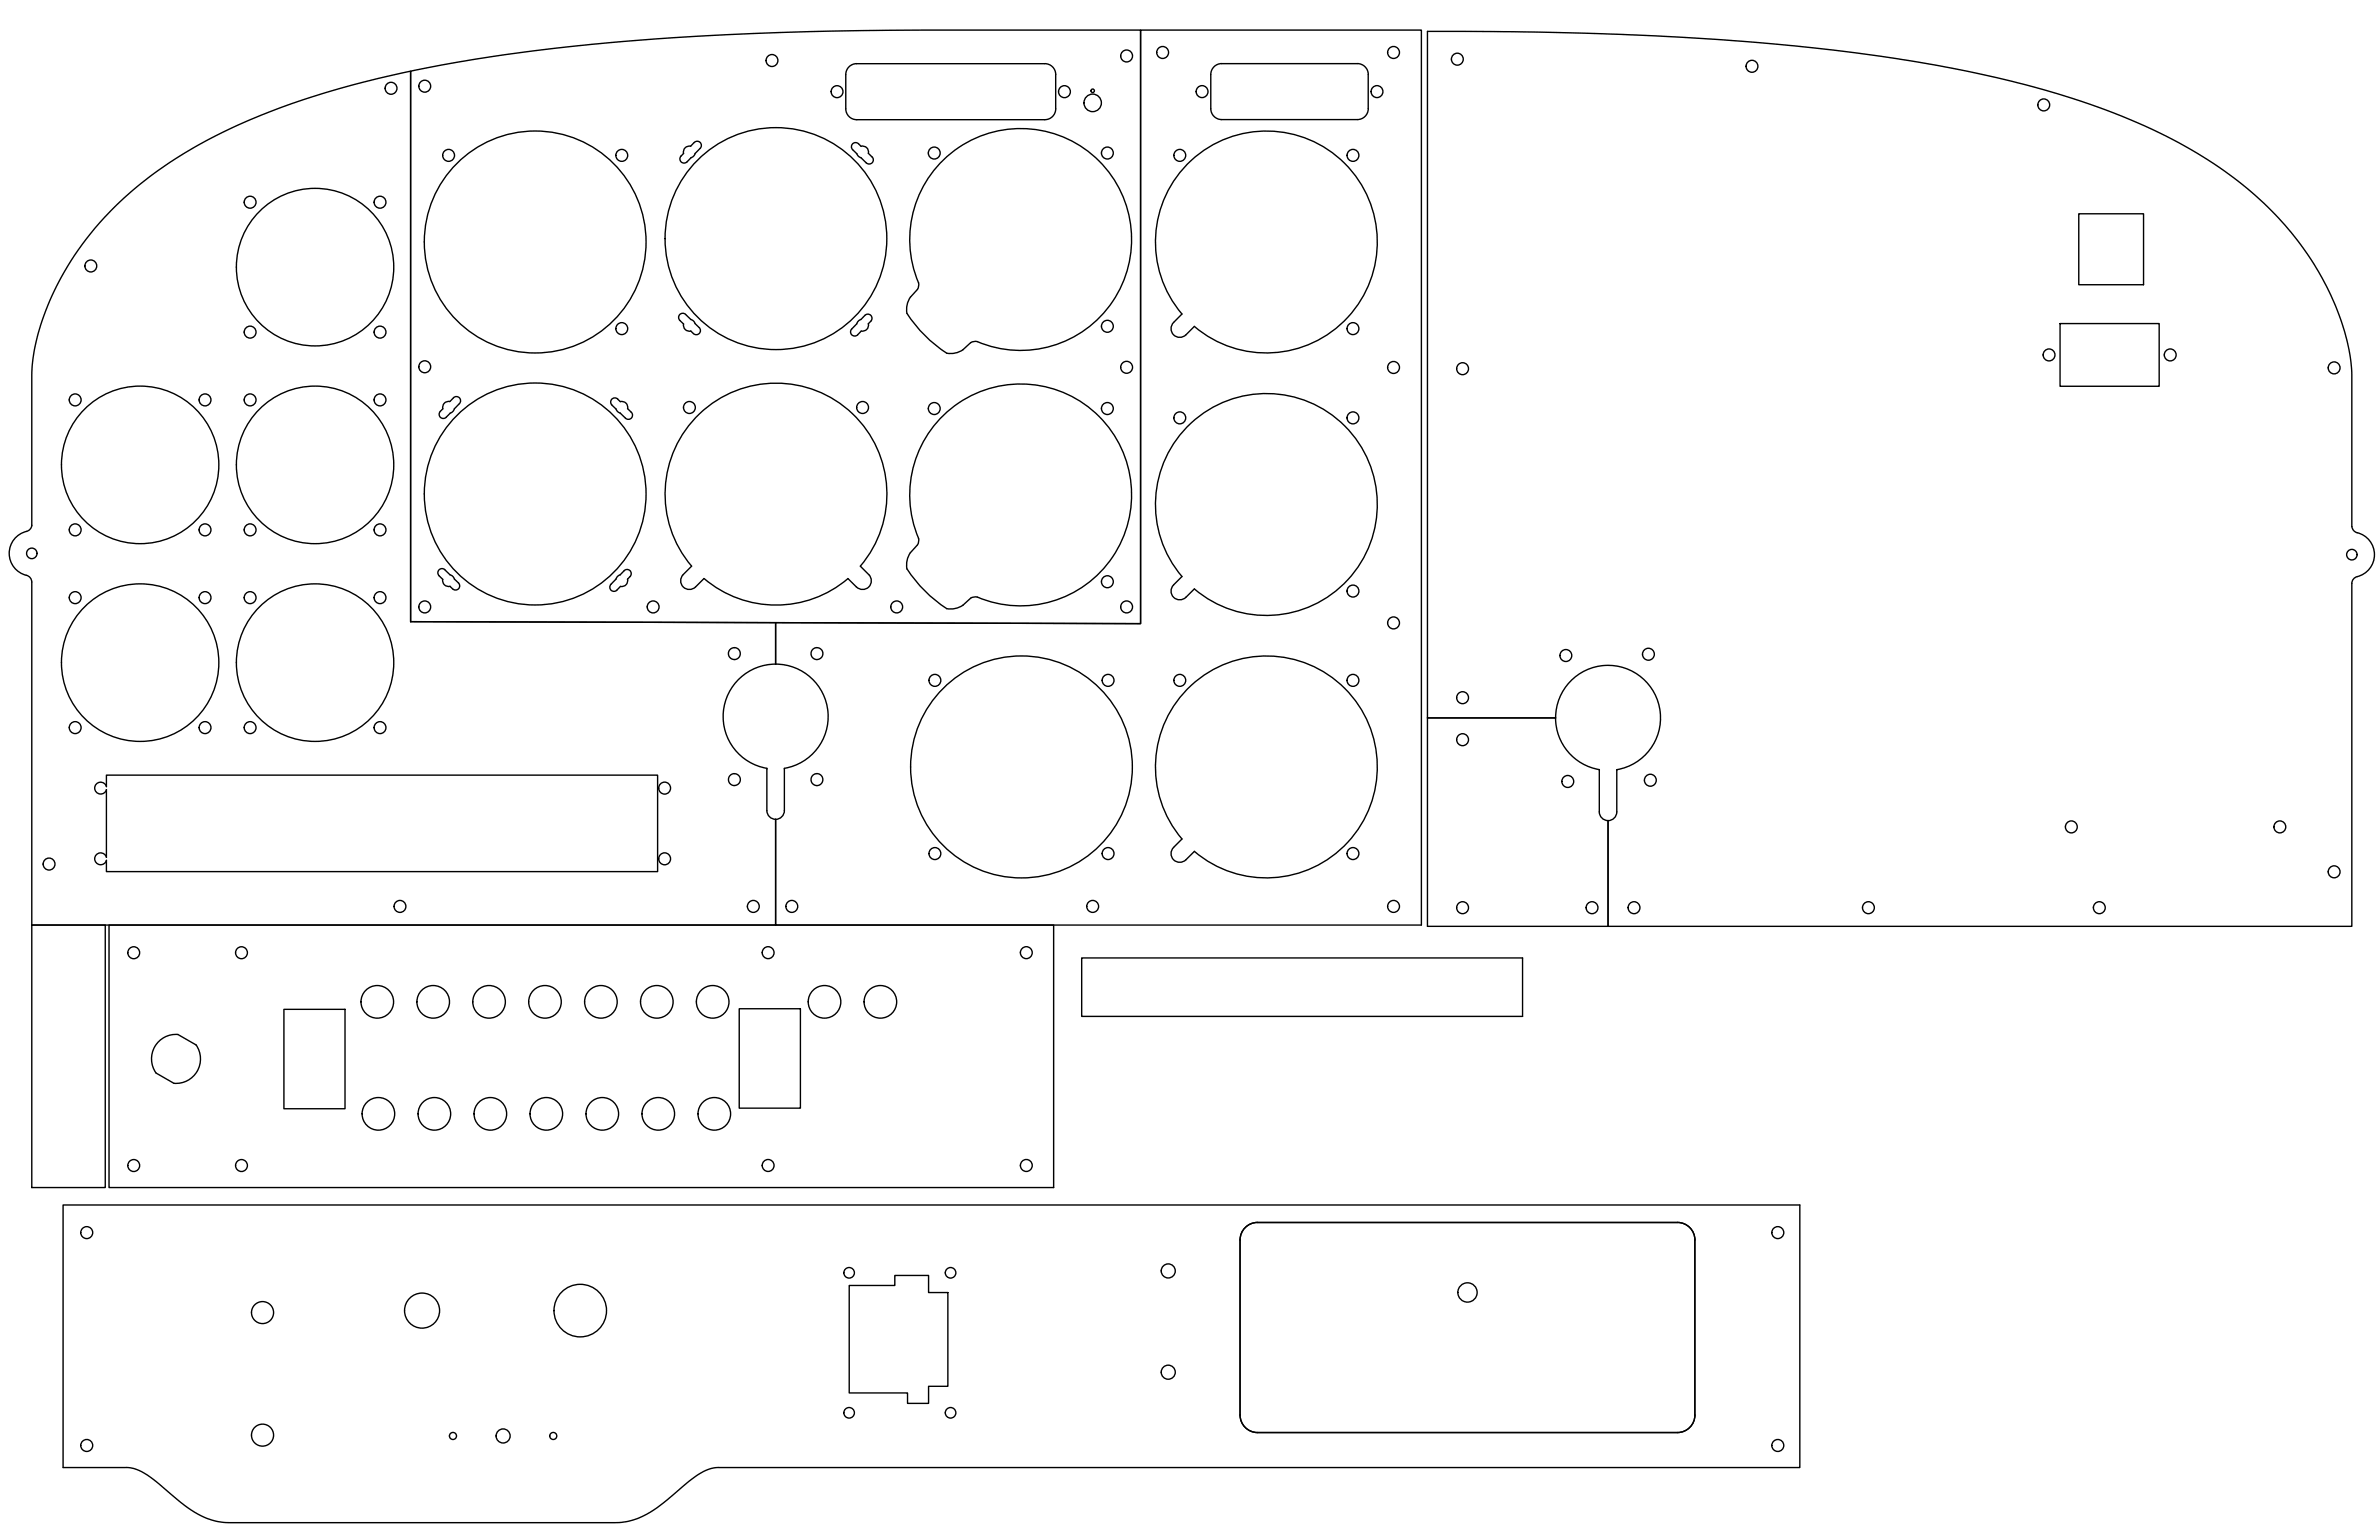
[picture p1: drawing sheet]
<svg xmlns="http://www.w3.org/2000/svg" width="864mm" height="559mm" viewBox="0 0 864 559" stroke-linecap="round" stroke-linejoin="round" font-family="sans-serif">
<!-- layer: Visible -->
<g fill="none" stroke="#000" stroke-width=".51">
<path d="M149.1 25.8a747 747 0 0 1 120.8-13.5 1530.6 1530.6 0 0 1 68.7-1.4h75.4v215.4l-264.9-.7zM311 23.1h68.3M311 23.1a4 4 0 0 0-4 4v12.4a4 4 0 0 0 4 3.9h68.3a4 4 0 0 0 3.9-3.9v-12.4a3.9 3.9 0 0 0-3.9-4M439.5 39.4v-12.4a4 4 0 0 1 4-3.9h49.2a3.9 3.9 0 0 1 4 3.9v12.4M496.7 39.4a4 4 0 0 1-4 4h-49.2a4 4 0 0 1-4-4M250.7 53.1l1.3-1.4a1.51 1.51 0 0 1 2.2 0 1.51 1.51 0 0 1 0 2.1l-1.9 1.9M250.7 53a2.17 2.17 0 0 0-2.6 2.7 2.32 2.32 0 0 0-1.3 2.2 1.51 1.51 0 0 0 1.1 1.2 1.51 1.51 0 0 0 1.5-.4l1.4-1.5M252.3 55.7l-.7 1.1-.7 .4M311 55.8l.5 .7 3 2.6a1.5 1.5 0 0 0 2.1 0 1.5 1.5 0 0 0-.1-2.2l-1.3-1.3a2.13 2.13 0 0 0-2.6-2.5 2.3 2.3 0 0 0-2.3-1.3 1.51 1.51 0 0 0-1.2 1 1.51 1.51 0 0 0 .4 1.5l1.5 1.5M342.5 58a40.3 40.3 0 0 1 67.7 21.9 40.3 40.3 0 0 1-55.9 44l-1.9 .4a10 10 0 0 1-4.9 3.6l-1.5 .3a5 5 0 0 1-4.7-1.7 49.6 49.6 0 0 1-12.1-12.8 7.9 7.9 0 0 1 1.3-5.9l2.6-2.8 .3-.9a4.6 4.6 0 0 0-.8-3.7 40.3 40.3 0 0 1 9.9-42.4zM40.8 75.9a157 157 0 0 1 54-34.1 317.8 317.8 0 0 1 54.3-16v199.8l132.5 .3v15.1v-15.1l132.4 .4v-215.4h102v324.8h-234.4v-38.4v38.4h-270.1v-124.5l-.2-1.1-1.2-1.1a8.3 8.3 0 0 1-6.8-8.2 8.3 8.3 0 0 1 6.8-8.2l1.2-1 .3-1-.1-54.4a83.7 83.7 0 0 1 14.3-41.7 109.3 109.3 0 0 1 15-18.6zM754.6 77.6h23.5v25.7h-23.5z"/>
<path d="M248.9 114.1a1.51 1.51 0 0 0-2.1 0 1.51 1.51 0 0 0 0 2.2l1.3 1.3a2.17 2.17 0 0 0 2.7 2.5 2.34 2.34 0 0 0 2.2 1.3 1.51 1.51 0 0 0 1.2-1 1.51 1.51 0 0 0-.4-1.5l-1.5-1.5-.4-.8-3-2.5M312.5 116l1.4-1.6a1.51 1.51 0 0 1 2.2 0 1.51 1.51 0 0 1 0 2.2l-.9 .9a2.2 2.2 0 0 1-2.6 2.6l-1.2 1.4a1.51 1.51 0 0 1-2.2 0 1.51 1.51 0 0 1 0-2.1l1.8-1.9M312.5 115.9l-.8 .5-.7 1.1M426 117l3.1-3a40.3 40.3 0 0 1 21.2-65.3 40.3 40.3 0 0 1 48.6 48.5 40.3 40.3 0 0 1-65.3 21.2M426 117a3.2 3.2 0 0 0 0 4.5 3.2 3.2 0 0 0 4.5 0l3.1-3.1M747.8 117.4h36v22.8h-36zM163.3 145.7a2.18 2.18 0 0 0-2.6 2.7 2.32 2.32 0 0 0-1.3 2.2 1.51 1.51 0 0 0 1.1 1.2 1.51 1.51 0 0 0 1.5-.4l1.4-1.5 .8-.4 .7-1.1 1.9-1.9M163.3 145.7l1.3-1.3a1.51 1.51 0 0 1 2.1-.1 1.51 1.51 0 0 1 .1 2.2M222.1 144.8a1.47 1.47 0 0 1 2.1 0l1 .9a2.14 2.14 0 0 1 2.6 2.6l1.4 1.3a1.51 1.51 0 0 1 0 2.1 1.51 1.51 0 0 1-2.2 0l-1.8-1.8-1.1-.7-.5-.8-1.5-1.4a1.51 1.51 0 0 1 0-2.2zM853.7 191.1v-54.4a81.4 81.4 0 0 0-12.8-39.3 122.8 122.8 0 0 0-45.6-43.1 253.3 253.3 0 0 0-64.5-24.7 617.3 617.3 0 0 0-104.5-15.1 1460.2 1460.2 0 0 0-108.1-3.1v324.7h65.5M853.8 191.1l.3 1 .6 .7a10.1 10.1 0 0 1 6.3 4.6 8.3 8.3 0 0 1-5.8 12l-1.2 1.2-.3 1.1v124.4h-270M161.5 206.8l1.9 1.8"/>
<path d="M161.5 206.7a1.52 1.52 0 0 0-2.1 .1 1.52 1.52 0 0 0 0 2.1l1.3 1.3a2.15 2.15 0 0 0 2.7 2.5l.9 1M163.4 208.6l1.1 .7 .4 .8 1.5 1.4a1.51 1.51 0 0 1 .1 2.1 1.51 1.51 0 0 1-2.2 .1M225.1 208.6l1.4-1.5a1.51 1.51 0 0 1 2.2 0 1.51 1.51 0 0 1 0 2.1l-.9 1M225.1 208.6l-.8 .4-.7 1.1M227.8 210.1a2.15 2.15 0 0 1-2.5 2.7l-1.4 1.3a1.51 1.51 0 0 1-2.1 .1 1.51 1.51 0 0 1 0-2.2l1.8-1.9M312.3 205.4a40.3 40.3 0 0 0-2.9-55.3 40.3 40.3 0 0 0-55.4 0 40.3 40.3 0 0 0-2.9 55.3l-3.1 3.1a3.2 3.2 0 0 0 0 4.5 3.2 3.2 0 0 0 4.5 0l3-3.1a40.3 40.3 0 0 0 52.3 0l3.1 3.1a3.2 3.2 0 0 0 4.5 0 3.2 3.2 0 0 0 0-4.5l-3.1-3.1M330.5 200.5l2.6-2.8 .3-.9a4.7 4.7 0 0 0-.8-3.7 40.3 40.3 0 0 1 34.1-53.6 40.3 40.3 0 0 1 43.6 46.2 40.3 40.3 0 0 1-55.5 30.9l-1.5 .1-.9 .3a10.2 10.2 0 0 1-4.9 3.6l-2.3 .4-1.5-.2M330.5 200.5a7.9 7.9 0 0 0-1.3 5.9 49.8 49.8 0 0 0 14.5 14.4M426 212.2l3.1-3a40.3 40.3 0 0 1 21.2-65.3 40.3 40.3 0 0 1 48.6 48.5 40.3 40.3 0 0 1-65.3 21.3M426 212.2a3.2 3.2 0 0 0 0 4.5 3.2 3.2 0 0 0 4.5 0l3.1-3M266.6 235a2.16 2.16 0 0 1 2.1 3 2.16 2.16 0 0 1-3.7 .6 2.16 2.16 0 0 1 1.1-3.5l.5-.1M296.6 235a2.16 2.16 0 0 0-2.1 3 2.16 2.16 0 0 0 3.6 .6 2.16 2.16 0 0 0-1.1-3.5l-.4-.1"/>
<path d="M268.1 246.6a19.1 19.1 0 0 1 30.4 4.8 19.1 19.1 0 0 1-13.8 27.5v15.2a3.2 3.2 0 0 1-3.1 3.2 3.2 3.2 0 0 1-3.2-3.2v-15.2a19.2 19.2 0 0 1-10.3-32.3zM518.2 260.5h46.5M564.7 260.5a19.1 19.1 0 0 0 15.9 18.8M564.7 260.5a19.1 19.1 0 0 1 18.1-19 19.1 19.1 0 0 1 20 17 19.1 19.1 0 0 1-15.9 20.9v15.2a3.2 3.2 0 0 1-3.2 3.2M580.6 279.3v15.3a3.2 3.2 0 0 0 3.1 3.2M34.9 284.5a2.16 2.16 0 0 1 3.7 1v-4.2h200.1v35h-200.1v-4.1a2.17 2.17 0 0 1-3.3 1.2 2.17 2.17 0 0 1 0-3.6 2.17 2.17 0 0 1 3.3 1.3v-24.6a2.16 2.16 0 0 1-3.1 1.4 2.16 2.16 0 0 1-.6-3.4zM583.7 297.8v38.3M426 307.5l3.1-3.1a40.3 40.3 0 0 1 21.2-65.3 40.3 40.3 0 0 1 48.6 48.6 40.3 40.3 0 0 1-65.3 21.2M426 307.5a3.2 3.2 0 0 0 0 4.5 3.2 3.2 0 0 0 4.5 0M433.6 308.9l-3.1 3.1M11.5 335.7h26.7v95.2h-26.7zM39.6 335.7h342.9v95.2h-342.9z"/>
<path d="M392.7 347.6h160v21.2h-160zM71.2 379.2a8.9 8.9 0 0 1 .4 9.5 8.9 8.9 0 0 1-8.4 4.4M71.2 379.2l-6.6-3.8a8.9 8.9 0 0 0-8.4 4.4 8.9 8.9 0 0 0 .4 9.5M103.1 366.2h22.1v36.1h-22.1zM268.4 366h22.2v36.1h-22.2zM56.6 389.3l6.6 3.8M22.9 437.2h630.5v95.3h-392.2a15.2 15.2 0 0 0-10.2 4.3l-3.2 2.6a61.2 61.2 0 0 1-15.7 11.4l-4.3 1.3-4.5 .4h-139.9a25.9 25.9 0 0 1-16.5-6.3l-4.7-3.9a51.3 51.3 0 0 0-11.8-8.8l-2-.7-2.5-.3h-23zM608.9 443.6h-152.4a6.4 6.4 0 0 0-6.3 6.3v63.6a6.4 6.4 0 0 0 6.3 6.3h152.4M608.9 443.6a6.4 6.4 0 0 1 6.4 6.3M615.3 449.9v63.6M308.3 466.4h16.5v-3.6h12.3v6.2h7v34h-7v6.2h-7.7v-3.8h-21.1zM615.3 513.5a6.4 6.4 0 0 1-6.4 6.3"/>
<circle cx="422.1" cy="19" r="2.16"/>
<circle cx="505.9" cy="19" r="2.16"/>
<circle cx="142" cy="32" r="2.16"/>
<circle cx="154.2" cy="31.3" r="2.16"/>
<circle cx="280.2" cy="22" r="2.16"/>
<circle cx="303.9" cy="33.3" r="2.16"/>
<circle cx="386.4" cy="33.3" r="2.16"/>
<circle cx="396.7" cy="33" r=".63"/>
<circle cx="396.7" cy="37.3" r="3.2"/>
<circle cx="409" cy="20.3" r="2.16"/>
<circle cx="436.4" cy="33.2" r="2.16"/>
<circle cx="499.9" cy="33.2" r="2.16"/>
<circle cx="529" cy="21.5" r="2.16"/>
<circle cx="636" cy="24.1" r="2.16"/>
<circle cx="741.9" cy="38.1" r="2.16"/>
<circle cx="162.9" cy="56.4" r="2.16"/>
<circle cx="225.7" cy="56.4" r="2.16"/>
<circle cx="339.2" cy="55.5" r="2.16"/>
<circle cx="402" cy="55.5" r="2.16"/>
<circle cx="428.3" cy="56.4" r="2.16"/>
<circle cx="491.2" cy="56.4" r="2.16"/>
<circle cx="90.8" cy="73.4" r="2.16"/>
<circle cx="138" cy="73.4" r="2.16"/>
<circle cx="33" cy="96.5" r="2.16"/>
<circle cx="114.4" cy="96.9" r="28.6"/>
<circle cx="194.3" cy="87.8" r="40.3"/>
<circle cx="281.7" cy="86.6" r="40.3"/>
<circle cx="225.7" cy="119.2" r="2.16"/>
<circle cx="402" cy="118.4" r="2.16"/>
<circle cx="491.2" cy="119.2" r="2.16"/>
<circle cx="90.8" cy="120.5" r="2.16"/>
<circle cx="138" cy="120.5" r="2.16"/>
<circle cx="154.2" cy="133.1" r="2.16"/>
<circle cx="409" cy="133.3" r="2.16"/>
<circle cx="505.9" cy="133.3" r="2.16"/>
<circle cx="530.9" cy="133.8" r="2.16"/>
<circle cx="743.8" cy="128.8" r="2.16"/>
<circle cx="787.8" cy="128.8" r="2.16"/>
<circle cx="847.3" cy="133.5" r="2.16"/>
<circle cx="27.3" cy="145.1" r="2.16"/>
<circle cx="74.4" cy="145.1" r="2.16"/>
<circle cx="90.8" cy="145.1" r="2.16"/>
<circle cx="138" cy="145.1" r="2.16"/>
<circle cx="250.3" cy="147.9" r="2.16"/>
<circle cx="313.1" cy="147.9" r="2.16"/>
<circle cx="339.2" cy="148.2" r="2.16"/>
<circle cx="402" cy="148.2" r="2.16"/>
<circle cx="428.3" cy="151.6" r="2.16"/>
<circle cx="491.2" cy="151.6" r="2.16"/>
<circle cx="50.9" cy="168.7" r="28.6"/>
<circle cx="114.4" cy="168.7" r="28.6"/>
<circle cx="194.3" cy="179.2" r="40.3"/>
<circle cx="27.3" cy="192.3" r="2.16"/>
<circle cx="74.4" cy="192.3" r="2.16"/>
<circle cx="90.8" cy="192.3" r="2.16"/>
<circle cx="138" cy="192.3" r="2.16"/>
<circle cx="11.5" cy="200.8" r="1.91"/>
<circle cx="27.3" cy="216.9" r="2.16"/>
<circle cx="74.4" cy="216.9" r="2.16"/>
<circle cx="90.8" cy="216.9" r="2.16"/>
<circle cx="138" cy="216.9" r="2.16"/>
<circle cx="402" cy="211.1" r="2.16"/>
<circle cx="491.2" cy="214.5" r="2.16"/>
<circle cx="853.7" cy="201.3" r="1.91"/>
<circle cx="154.2" cy="220.2" r="2.16"/>
<circle cx="237.1" cy="220.2" r="2.16"/>
<circle cx="325.5" cy="220.2" r="2.16"/>
<circle cx="409" cy="220.2" r="2.16"/>
<circle cx="505.9" cy="226" r="2.16"/>
<circle cx="568.4" cy="237.9" r="2.16"/>
<circle cx="598.4" cy="237.4" r="2.16"/>
<circle cx="50.9" cy="240.4" r="28.6"/>
<circle cx="114.4" cy="240.4" r="28.6"/>
<circle cx="339.4" cy="246.9" r="2.16"/>
<circle cx="402.3" cy="246.9" r="2.16"/>
<circle cx="428.3" cy="246.9" r="2.16"/>
<circle cx="491.2" cy="246.9" r="2.16"/>
<circle cx="530.9" cy="253.2" r="2.16"/>
<circle cx="27.3" cy="264" r="2.16"/>
<circle cx="74.4" cy="264" r="2.16"/>
<circle cx="90.8" cy="264" r="2.16"/>
<circle cx="138" cy="264" r="2.16"/>
<circle cx="370.8" cy="278.3" r="40.3"/>
<circle cx="530.9" cy="268.4" r="2.16"/>
<circle cx="241.3" cy="286" r="2.16"/>
<circle cx="266.6" cy="282.9" r="2.16"/>
<circle cx="296.6" cy="282.9" r="2.16"/>
<circle cx="569.1" cy="283.6" r="2.16"/>
<circle cx="599.1" cy="283.1" r="2.16"/>
<circle cx="17.8" cy="313.5" r="2.16"/>
<circle cx="241.3" cy="311.6" r="2.16"/>
<circle cx="339.4" cy="309.7" r="2.16"/>
<circle cx="402.3" cy="309.7" r="2.16"/>
<circle cx="491.2" cy="309.7" r="2.16"/>
<circle cx="751.9" cy="300" r="2.16"/>
<circle cx="827.6" cy="300" r="2.16"/>
<circle cx="847.3" cy="316.3" r="2.16"/>
<circle cx="145.2" cy="328.9" r="2.16"/>
<circle cx="273.5" cy="328.9" r="2.16"/>
<circle cx="287.4" cy="328.9" r="2.16"/>
<circle cx="396.7" cy="328.9" r="2.16"/>
<circle cx="505.9" cy="328.9" r="2.16"/>
<circle cx="530.9" cy="329.4" r="2.16"/>
<circle cx="577.9" cy="329.4" r="2.16"/>
<circle cx="593.2" cy="329.4" r="2.16"/>
<circle cx="678.3" cy="329.4" r="2.16"/>
<circle cx="762.1" cy="329.4" r="2.16"/>
<circle cx="48.6" cy="345.7" r="2.16"/>
<circle cx="87.7" cy="345.7" r="2.16"/>
<circle cx="278.8" cy="345.7" r="2.16"/>
<circle cx="372.6" cy="345.7" r="2.16"/>
<circle cx="137" cy="363.5" r="5.9"/>
<circle cx="157.3" cy="363.5" r="5.9"/>
<circle cx="177.5" cy="363.5" r="5.9"/>
<circle cx="197.8" cy="363.5" r="5.9"/>
<circle cx="218.1" cy="363.5" r="5.9"/>
<circle cx="238.4" cy="363.5" r="5.9"/>
<circle cx="258.7" cy="363.5" r="5.9"/>
<circle cx="299.3" cy="363.5" r="5.9"/>
<circle cx="319.6" cy="363.5" r="5.9"/>
<circle cx="137.4" cy="404.2" r="5.9"/>
<circle cx="157.7" cy="404.2" r="5.9"/>
<circle cx="178" cy="404.2" r="5.9"/>
<circle cx="198.3" cy="404.2" r="5.9"/>
<circle cx="218.6" cy="404.2" r="5.9"/>
<circle cx="239" cy="404.2" r="5.9"/>
<circle cx="259.3" cy="404.2" r="5.9"/>
<circle cx="48.6" cy="422.9" r="2.16"/>
<circle cx="87.7" cy="422.9" r="2.16"/>
<circle cx="278.8" cy="422.9" r="2.16"/>
<circle cx="372.6" cy="422.9" r="2.16"/>
<circle cx="31.5" cy="447.3" r="2.17"/>
<circle cx="645.4" cy="447.3" r="2.17"/>
<circle cx="95.3" cy="476.3" r="4"/>
<circle cx="153.2" cy="475.6" r="6.4"/>
<circle cx="210.6" cy="475.6" r="9.5"/>
<circle cx="308.2" cy="461.8" r="1.92"/>
<circle cx="345.1" cy="461.8" r="1.92"/>
<circle cx="424.1" cy="461.2" r="2.55"/>
<circle cx="532.7" cy="469" r="3.5"/>
<circle cx="424.1" cy="497.9" r="2.55"/>
<circle cx="308.2" cy="512.6" r="1.92"/>
<circle cx="345.1" cy="512.6" r="1.92"/>
<circle cx="31.5" cy="524.5" r="2.17"/>
<circle cx="95.3" cy="520.8" r="4"/>
<circle cx="164.4" cy="521" r="1.28"/>
<circle cx="182.6" cy="521" r="2.55"/>
<circle cx="200.8" cy="521" r="1.28"/>
<circle cx="645.4" cy="524.5" r="2.17"/>
</g>
</svg>
